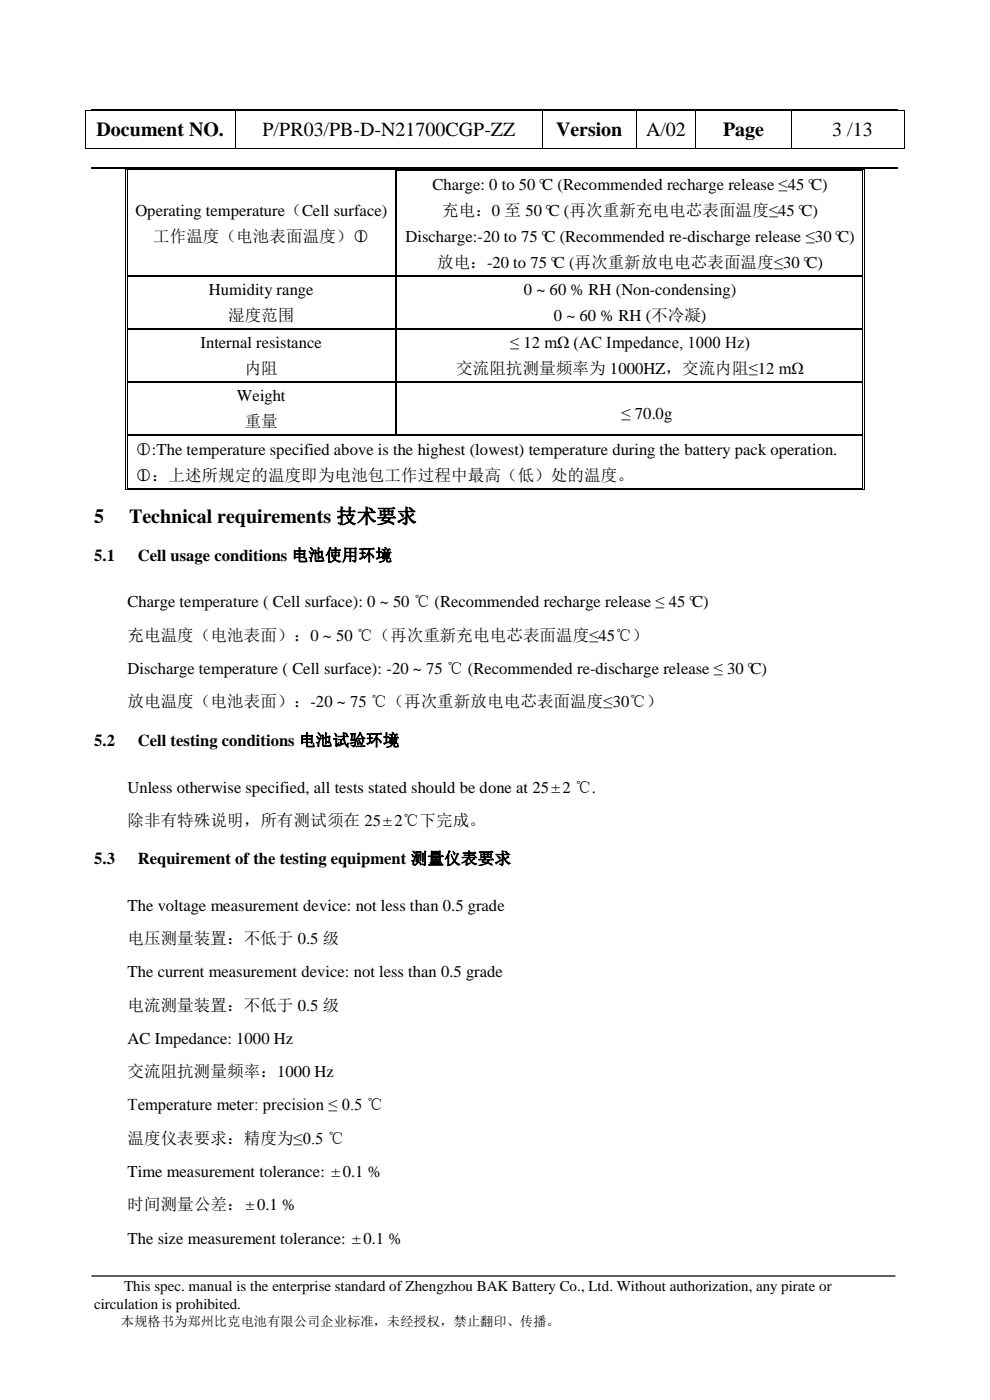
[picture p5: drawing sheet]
<svg xmlns="http://www.w3.org/2000/svg" width="210mm" height="297mm" viewBox="0 0 210 297" stroke-linecap="round" stroke-linejoin="round" font-family="sans-serif">
<defs><g id="words">
<g font-size="4.2">
<text x="20.5" y="29">Document NO.</text>
<text x="55.7" y="28.9">P/PR03/PB-D-N21700CGP-ZZ</text>
<text x="118" y="29">Version</text>
<text x="137.1" y="28.9">A/02</text>
<text x="153.4" y="29">Page</text>
<text x="176.6" y="28.9">3 /13</text>
<text x="20" y="111">5</text>
<text x="27.4" y="111">Technical requirements 技术要求</text>
</g>
<g font-size="3.5">
<text x="91.8" y="40.4">Charge: 0 to 50°C (Recommended recharge release ≤45°C)</text>
<text x="28.7" y="45.9">Operating temperature（Cell surface)</text>
<text x="93.8" y="45.9">充电：0 至 50°C (再次重新充电电芯表面温度≤45°C)</text>
<text x="32.5" y="51.4">工作温度（电池表面温度）○</text>
<text x="75.7" y="51.4">1</text>
<text x="86" y="51.4">Discharge:-20 to 75°C (Recommended re-discharge release ≤30°C)</text>
<text x="92.7" y="56.9">放电：-20 to 75°C (再次重新放电电芯表面温度≤30°C)</text>
<text x="44.3" y="62.6">Humidity range</text>
<text x="111.1" y="62.6">0 ~ 60 % RH (Non-condensing)</text>
<text x="48.4" y="68.1">湿度范围</text>
<text x="117.5" y="68.1">0 ~ 60 % RH (不冷凝)</text>
<text x="42.6" y="73.9">Internal resistance</text>
<text x="108.2" y="73.9">≤ 12 mΩ (AC Impedance, 1000 Hz)</text>
<text x="51.9" y="79.4">内阻</text>
<text x="96.8" y="79.4">交流阻抗测量频率为 1000HZ，交流内阻≤12 mΩ</text>
<text x="50.3" y="85.1">Weight</text>
<text x="131.9" y="88.8">≤ 70.0g</text>
<text x="51.9" y="90.7">重量</text>
<text x="28.7" y="96.5">○:The temperature specified above is the highest (lowest) temperature during the battery pack operation.</text>
<text x="28.7" y="102">○：上述所规定的温度即为电池包工作过程中最高（低）处的温度。</text>
<text x="29.6" y="96.5">1</text>
<text x="29.6" y="102">1</text>
<text x="20" y="119">5.1</text>
<text x="29.3" y="119">Cell usage conditions 电池使用环境</text>
<text x="27.1" y="128.9">Charge temperature ( Cell surface): 0 ~ 50 ℃ (Recommended recharge release ≤ 45°C)</text>
<text x="27.1" y="135.9">充电温度（电池表面）：0 ~ 50 ℃（再次重新充电电芯表面温度≤45℃）</text>
<text x="27.1" y="143">Discharge temperature ( Cell surface): -20 ~ 75 ℃ (Recommended re-discharge release ≤ 30°C)</text>
<text x="27.1" y="150.1">放电温度（电池表面）：-20 ~ 75 ℃（再次重新放电电芯表面温度≤30℃）</text>
<text x="20" y="158.2">5.2</text>
<text x="29.3" y="158.2">Cell testing conditions 电池试验环境</text>
<text x="27.1" y="168.1">Unless otherwise specified, all tests stated should be done at 25±2 ℃.</text>
<text x="27.1" y="175.2">除非有特殊说明，所有测试须在 25±2℃下完成。</text>
<text x="20" y="183.3">5.3</text>
<text x="29.3" y="183.3">Requirement of the testing equipment 测量仪表要求</text>
<text x="27.1" y="193.2">The voltage measurement device: not less than 0.5 grade</text>
<text x="27.1" y="200.3">电压测量装置：不低于 0.5 级</text>
<text x="27.1" y="207.3">The current measurement device: not less than 0.5 grade</text>
<text x="27.1" y="214.4">电流测量装置：不低于 0.5 级</text>
<text x="27.1" y="221.5">AC Impedance: 1000 Hz</text>
<text x="27.1" y="228.5">交流阻抗测量频率：1000 Hz</text>
<text x="27.1" y="235.6">Temperature meter: precision ≤ 0.5 ℃</text>
<text x="27.1" y="242.6">温度仪表要求：精度为≤0.5 ℃</text>
<text x="27.1" y="249.7">Time measurement tolerance: ±0.1 %</text>
<text x="27.1" y="256.7">时间测量公差：± 0.1 %</text>
<text x="27.1" y="263.8">The size measurement tolerance: ± 0.1 %</text>
</g>
<g font-size="3.2">
<text x="26.3" y="273.9">This spec. manual is the enterprise standard of Zhengzhou BAK Battery Co., Ltd. Without authorization, any pirate or</text>
<text x="20" y="277.6">circulation is prohibited.</text>
</g>
<text font-size="2.8" x="25.6" y="281.2">本规格书为郑州比克电池有限公司企业标准，未经授权，禁止翻印、传播。</text>
</g></defs>
<g fill="none" stroke="#000" stroke-width=".25">
<path d="M19.5 23.3h171M19.5 35.7h171M84.1 36.4v22M27.1 58.5h56.9M84.1 58.6v11M84.2 58.5h98.8M27.1 69.8h56.9M84.1 69.9v11M84.2 69.8h98.8M27.1 81h56.9M27.1 92.3h56.9M84.1 81.2v11"/>
<path d="M84.2 81h98.8M84.2 92.3h98.8"/>
</g>
<g fill="#000">
<path d="M18 23.4h.2v.2h-.2z" fill-rule="evenodd"/>
<path d="M18 23.4h.2v.2h-.2z" fill-rule="evenodd"/>
<path d="M18 31.4h.2v.1h-.2z" fill-rule="evenodd"/>
<path d="M18 31.4h.2v.1h-.2z" fill-rule="evenodd"/>
<path d="M26.6 36h.1v.4h-.1z" fill-rule="evenodd"/>
<path d="M26.6 35.8h.5v.2h-.5z" fill-rule="evenodd"/>
<path d="M26.9 36h.2v.4h-.2z" fill-rule="evenodd"/>
<path d="M49.9 23.4h.2v.2h-.2z" fill-rule="evenodd"/>
<path d="M49.9 31.4h.2v.1h-.2z" fill-rule="evenodd"/>
<path d="M84 36.3l.2 .1z" fill-rule="evenodd"/>
<path d="M84 35.8h.2v.2h-.2z" fill-rule="evenodd"/>
<path d="M84 36.2h.2v.1h-.2z" fill-rule="evenodd"/>
<path d="M115 23.4h.1v.2h-.1z" fill-rule="evenodd"/>
<path d="M115 31.4h.1v.1h-.1z" fill-rule="evenodd"/>
<path d="M134.9 23.4h.2v.2h-.2z" fill-rule="evenodd"/>
<path d="M134.9 31.4h.2v.1h-.2z" fill-rule="evenodd"/>
<path d="M147.5 23.4h.1v.2h-.1z" fill-rule="evenodd"/>
<path d="M147.5 31.4h.1v.1h-.1z" fill-rule="evenodd"/>
<path d="M167.8 23.4h.2v.2h-.2z" fill-rule="evenodd"/>
<path d="M167.8 31.4h.2v.1h-.2z" fill-rule="evenodd"/>
<path d="M183 35.8h.5v.2h-.5z" fill-rule="evenodd"/>
<path d="M183 36.2h.1v.2h-.1z" fill-rule="evenodd"/>
<path d="M183 36.2h.1v.1h-.1z" fill-rule="evenodd"/>
<path d="M183.3 35.8h.2v.6h-.2z" fill-rule="evenodd"/>
<path d="M191.9 23.4h.1v.2h-.1z" fill-rule="evenodd"/>
<path d="M191.9 23.4h.1v.2h-.1z" fill-rule="evenodd"/>
<path d="M191.9 31.4h.1v.1h-.1z" fill-rule="evenodd"/>
<path d="M191.9 31.4h.1v.1h-.1z" fill-rule="evenodd"/>
<path d="M26.6 58.4h.1v.2h-.1z" fill-rule="evenodd"/>
<path d="M26.9 58.4h.2v.2h-.2z" fill-rule="evenodd"/>
<path d="M84 58.4h.2v.2h-.2z" fill-rule="evenodd"/>
<path d="M183 58.4h.1v.2h-.1z" fill-rule="evenodd"/>
<path d="M183.3 58.4h.2v.2h-.2z" fill-rule="evenodd"/>
<path d="M26.6 69.6h.1v.3h-.1z" fill-rule="evenodd"/>
<path d="M26.9 69.6h.2v.3h-.2z" fill-rule="evenodd"/>
<path d="M84 69.6h.2v.3h-.2z" fill-rule="evenodd"/>
<path d="M183 69.6h.1v.3h-.1z" fill-rule="evenodd"/>
<path d="M183.3 69.6h.2v.3h-.2z" fill-rule="evenodd"/>
<path d="M26.6 80.9h.1v.3h-.1z" fill-rule="evenodd"/>
<path d="M26.6 92.2h.1v.2h-.1z" fill-rule="evenodd"/>
<path d="M26.9 80.9h.2v.3h-.2z" fill-rule="evenodd"/>
<path d="M26.9 92.2h.2v.2h-.2z" fill-rule="evenodd"/>
<path d="M84 80.9h.2v.3h-.2z" fill-rule="evenodd"/>
<path d="M84 92.2h.2v.2h-.2z" fill-rule="evenodd"/>
<path d="M183 80.9h.1v.3h-.1z" fill-rule="evenodd"/>
<path d="M183 92.2h.1v.2h-.1z" fill-rule="evenodd"/>
<path d="M183.3 80.9h.2v.3h-.2z" fill-rule="evenodd"/>
<path d="M183.3 92.2h.2v.2h-.2z" fill-rule="evenodd"/>
<path d="M26.6 103.5h.1v.5h-.1z" fill-rule="evenodd"/>
<path d="M26.6 103.8h.5v.2h-.5z" fill-rule="evenodd"/>
<path d="M26.9 103.5h.2v.1h-.2z" fill-rule="evenodd"/>
<path d="M26.9 103.5h.2v.1h-.2z" fill-rule="evenodd"/>
<path d="M183 103.8h.5v.2h-.5z" fill-rule="evenodd"/>
<path d="M183 103.5h.1v.1h-.1z" fill-rule="evenodd"/>
<path d="M183 103.5h.1v.1h-.1z" fill-rule="evenodd"/>
<path d="M183.3 103.5h.2v.5h-.2z" fill-rule="evenodd"/>
</g>
<g fill="none" stroke="#000" stroke-width=".21">
<path d="M18.1 23.6v7.8M18.2 23.5h31.7M18.2 31.5h31.7M26.6 36.4v22M27 36.4v22M27.1 35.9h56.9M50 23.6v7.8M50.1 23.5h64.9M50.1 31.5h64.9M84.2 35.9h98.8M84.2 36.2h98.8M115 23.6v7.8"/>
<path d="M115.1 23.5h19.8M115.1 31.5h19.8M135 23.6v7.8M135.1 23.5h12.4M135.1 31.5h12.4M147.6 23.6v7.8M147.6 23.5h20.2M147.6 31.5h20.2M167.9 23.6v7.8M168 23.5h23.9M168 31.5h23.9M183 36.4v22"/>
<path d="M183.4 36.4v22M191.9 23.6v7.8M26.6 58.6v11M27 58.6v11M183 58.6v11M183.4 58.6v11M26.6 69.9v11M27 69.9v11M183 69.9v11M183.4 69.9v11M26.6 81.2v11M26.6 92.4v11.1"/>
<path d="M27 81.2v11M27 92.4v11.1M183 81.2v11M183 92.4v11.1M183.4 81.2v11M183.4 92.4v11.1M27.1 103.9h155.9M27.1 103.6h155.9"/>
</g>
<path d="M19.5 270.7h170.4" fill="none" stroke="#000" stroke-width=".26"/>
<use href="#words"/>
</svg>
